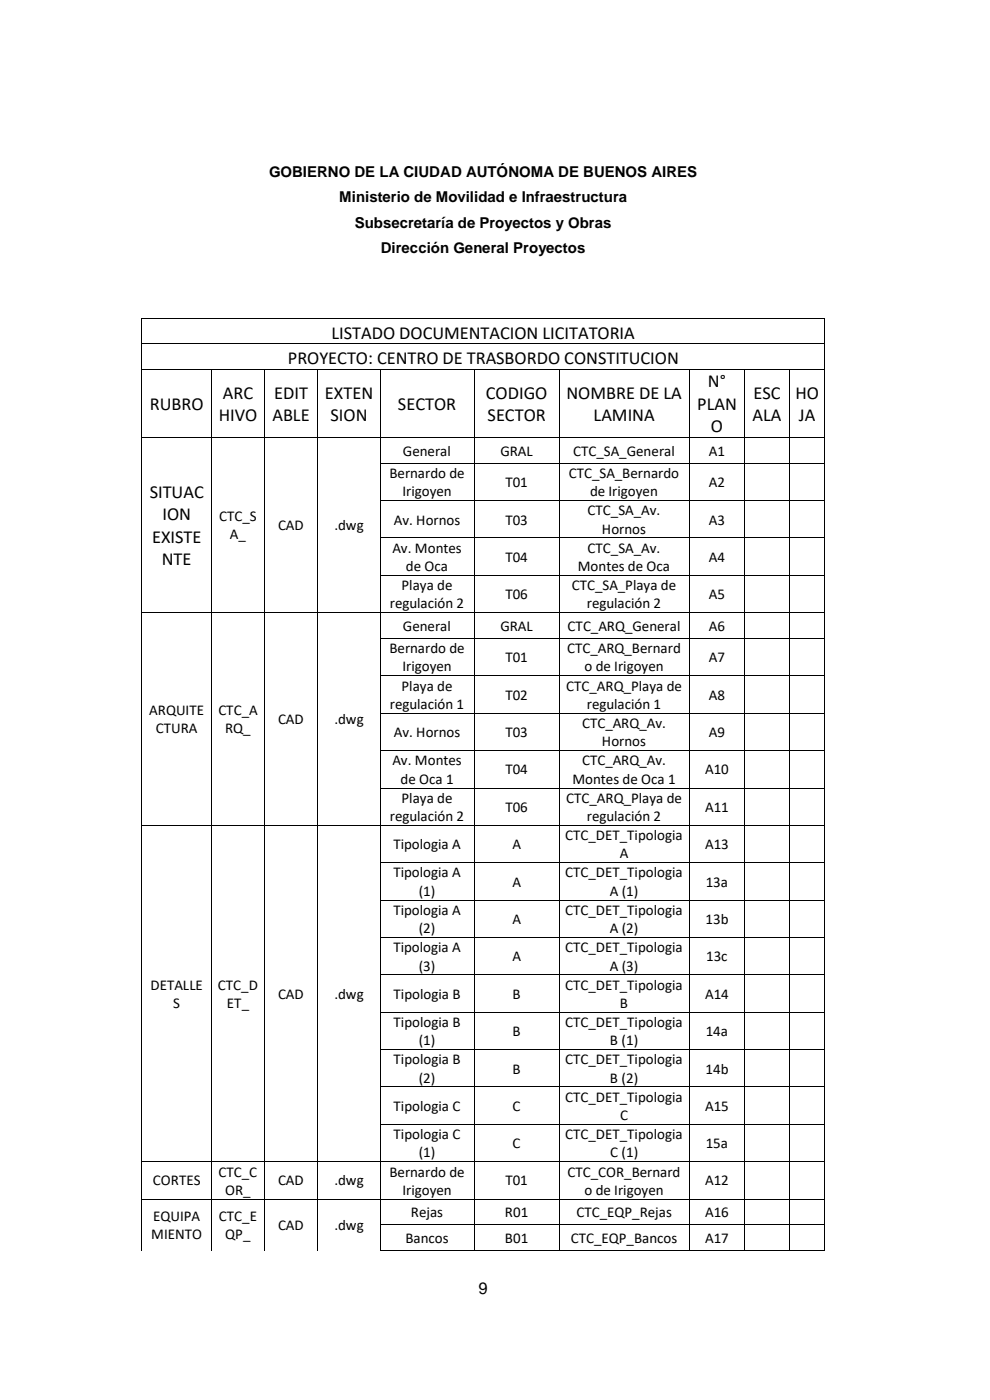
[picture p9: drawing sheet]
<svg xmlns="http://www.w3.org/2000/svg" width="210mm" height="297mm" viewBox="0 0 210 297" stroke-linecap="round" stroke-linejoin="round" font-family="sans-serif">
<defs><g id="words">
<g font-size="3.9">
<text x="70.3" y="71.8">LISTADO DOCUMENTACION LICITATORIA</text>
<text x="61.1" y="77.3">PROYECTO: CENTRO DE TRASBORDO CONSTITUCION</text>
<text x="150.2" y="82.2">N°</text>
<text x="31.8" y="87">RUBRO</text>
<text x="46.4" y="89.3">HIVO</text>
<text x="47.3" y="84.6">ARC</text>
<text x="57.8" y="89.3">ABLE</text>
<text x="58.2" y="84.6">EDIT</text>
<text x="68.9" y="84.6">EXTEN</text>
<text x="70.1" y="89.3">SION</text>
<text x="84.4" y="87">SECTOR</text>
<text x="103.1" y="84.6">CODIGO</text>
<text x="103.4" y="89.3">SECTOR</text>
<text x="120.2" y="84.6">NOMBRE DE LA</text>
<text x="125.9" y="89.3">LAMINA</text>
<text x="147.9" y="87">PLAN</text>
<text x="159.6" y="89.3">ALA</text>
<text x="159.8" y="84.6">ESC</text>
<text x="168.7" y="84.6">HO</text>
<text x="169.5" y="89.3">JA</text>
<text x="150.8" y="91.7">O</text>
<text x="31.8" y="105.6">SITUAC</text>
<text x="34.5" y="110.4">ION</text>
<text x="32.3" y="115.1">EXISTE</text>
<text x="34.3" y="119.9">NTE</text>
</g>
<text font-size="3.5" x="101.5" y="274.6">9</text>
<g font-size="3.2">
<text x="57.1" y="37.5">GOBIERNO DE LA CIUDAD AUTÓNOMA DE BUENOS AIRES</text>
<text x="72" y="42.9">Ministerio de Movilidad e Infraestructura</text>
<text x="75.2" y="48.3">Subsecretaría de Proyectos y Obras</text>
<text x="80.8" y="53.7">Dirección General Proyectos</text>
<text x="82.6" y="101.4">Bernardo de</text>
<text x="85.5" y="96.7">General</text>
<text x="106.1" y="96.7">GRAL</text>
<text x="120.7" y="101.4">CTC_SA_Bernardo</text>
<text x="121.6" y="96.7">CTC_SA_General</text>
<text x="150.4" y="96.7">A1</text>
<text x="85.4" y="105.3">Irigoyen</text>
<text x="107.2" y="103.4">T01</text>
<text x="125.2" y="105.3">de Irigoyen</text>
<text x="150.4" y="103.4">A2</text>
<text x="46.5" y="110.6">CTC_S</text>
<text x="59" y="112.5">CAD</text>
<text x="70.9" y="112.5">.dwg</text>
<text x="83.5" y="111.3">Av. Hornos</text>
<text x="107.2" y="111.3">T03</text>
<text x="124.7" y="109.4">CTC_SA_Av.</text>
<text x="127.7" y="113.2">Hornos</text>
<text x="150.4" y="111.3">A3</text>
<text x="48.8" y="114.4">A_</text>
<text x="83.2" y="117.3">Av. Montes</text>
<text x="107.2" y="119.2">T04</text>
<text x="124.7" y="117.3">CTC_SA_Av.</text>
<text x="150.4" y="119.2">A4</text>
<text x="85.2" y="125.2">Playa de</text>
<text x="86.1" y="121.2">de Oca</text>
<text x="121.3" y="125.2">CTC_SA_Playa de</text>
<text x="122.6" y="121.2">Montes de Oca</text>
<text x="82.7" y="129.1">regulación 2</text>
<text x="107.2" y="127.1">T06</text>
<text x="124.5" y="129.1">regulación 2</text>
<text x="150.4" y="127.1">A5</text>
<text x="85.5" y="133.8">General</text>
<text x="106.1" y="133.8">GRAL</text>
<text x="120.4" y="133.8">CTC_ARQ_General</text>
<text x="150.4" y="133.8">A6</text>
<text x="82.6" y="138.6">Bernardo de</text>
<text x="85.4" y="142.5">Irigoyen</text>
<text x="107.2" y="140.6">T01</text>
<text x="120.3" y="138.6">CTC_ARQ_Bernard</text>
<text x="124" y="142.5">o de Irigoyen</text>
<text x="150.4" y="140.6">A7</text>
<text x="85.2" y="146.5">Playa de</text>
<text x="107.2" y="148.5">T02</text>
<text x="120.1" y="146.5">CTC_ARQ_Playa de</text>
<text x="150.4" y="148.5">A8</text>
<text x="31.7" y="151.7">ARQUITE</text>
<text x="33.1" y="155.6">CTURA</text>
<text x="46.3" y="151.7">CTC_A</text>
<text x="47.8" y="155.6">RQ_</text>
<text x="59" y="153.7">CAD</text>
<text x="70.9" y="153.7">.dwg</text>
<text x="82.7" y="150.4">regulación 1</text>
<text x="123.5" y="154.5">CTC_ARQ_Av.</text>
<text x="124.5" y="150.4">regulación 1</text>
<text x="83.5" y="156.4">Av. Hornos</text>
<text x="107.2" y="156.4">T03</text>
<text x="127.7" y="158.4">Hornos</text>
<text x="150.4" y="156.4">A9</text>
<text x="83.2" y="162.4">Av. Montes</text>
<text x="85" y="166.3">de Oca 1</text>
<text x="107.2" y="164.3">T04</text>
<text x="121.4" y="166.3">Montes de Oca 1</text>
<text x="123.5" y="162.4">CTC_ARQ_Av.</text>
<text x="149.6" y="164.3">A10</text>
<text x="85.2" y="170.3">Playa de</text>
<text x="107.2" y="172.3">T06</text>
<text x="120.1" y="170.3">CTC_ARQ_Playa de</text>
<text x="149.6" y="172.3">A11</text>
<text x="82.7" y="174.2">regulación 2</text>
<text x="119.9" y="178.2">CTC_DET_Tipologia</text>
<text x="124.5" y="174.2">regulación 2</text>
<text x="83.5" y="180.2">Tipologia A</text>
<text x="108.7" y="180.2">A</text>
<text x="131.5" y="182.1">A</text>
<text x="149.6" y="180.2">A13</text>
<text x="83.5" y="186.2">Tipologia A</text>
<text x="88.8" y="190.1">(1)</text>
<text x="108.7" y="188.1">A</text>
<text x="119.9" y="186.2">CTC_DET_Tipologia</text>
<text x="129.4" y="190.1">A (1)</text>
<text x="149.7" y="188.1">13a</text>
<text x="83.5" y="194.1">Tipologia A</text>
<text x="88.8" y="198">(2)</text>
<text x="108.7" y="196">A</text>
<text x="119.9" y="194.1">CTC_DET_Tipologia</text>
<text x="129.4" y="198">A (2)</text>
<text x="149.7" y="196">13b</text>
<text x="83.5" y="202">Tipologia A</text>
<text x="108.7" y="204">A</text>
<text x="119.9" y="202">CTC_DET_Tipologia</text>
<text x="149.8" y="204">13c</text>
<text x="31.9" y="210">DETALLE</text>
<text x="46.2" y="210">CTC_D</text>
<text x="88.8" y="205.9">(3)</text>
<text x="119.9" y="210">CTC_DET_Tipologia</text>
<text x="129.4" y="205.9">A (3)</text>
<text x="36.8" y="213.9">S</text>
<text x="48.1" y="213.9">ET_</text>
<text x="59" y="211.9">CAD</text>
<text x="70.9" y="211.9">.dwg</text>
<text x="83.5" y="211.9">Tipologia B</text>
<text x="108.7" y="211.9">B</text>
<text x="131.5" y="213.9">B</text>
<text x="149.6" y="211.9">A14</text>
<text x="83.5" y="217.9">Tipologia B</text>
<text x="88.8" y="221.8">(1)</text>
<text x="108.7" y="219.8">B</text>
<text x="119.9" y="217.9">CTC_DET_Tipologia</text>
<text x="129.4" y="221.8">B (1)</text>
<text x="149.7" y="219.8">14a</text>
<text x="83.5" y="225.8">Tipologia B</text>
<text x="108.7" y="227.8">B</text>
<text x="119.9" y="225.8">CTC_DET_Tipologia</text>
<text x="149.7" y="227.8">14b</text>
<text x="88.8" y="229.7">(2)</text>
<text x="119.9" y="233.8">CTC_DET_Tipologia</text>
<text x="129.4" y="229.7">B (2)</text>
<text x="83.5" y="235.7">Tipologia C</text>
<text x="108.7" y="235.7">C</text>
<text x="131.6" y="237.7">C</text>
<text x="149.6" y="235.7">A15</text>
<text x="83.5" y="241.7">Tipologia C</text>
<text x="88.8" y="245.6">(1)</text>
<text x="108.7" y="243.6">C</text>
<text x="119.9" y="241.7">CTC_DET_Tipologia</text>
<text x="129.4" y="245.6">C (1)</text>
<text x="149.7" y="243.6">15a</text>
<text x="32.4" y="251.5">CORTES</text>
<text x="46.4" y="249.6">CTC_C</text>
<text x="59" y="251.5">CAD</text>
<text x="70.9" y="251.5">.dwg</text>
<text x="82.6" y="249.6">Bernardo de</text>
<text x="107.2" y="251.5">T01</text>
<text x="120.4" y="249.6">CTC_COR_Bernard</text>
<text x="149.6" y="251.5">A12</text>
<text x="47.8" y="253.5">OR_</text>
<text x="85.4" y="253.5">Irigoyen</text>
<text x="124" y="253.5">o de Irigoyen</text>
<text x="32.1" y="262.9">MIENTO</text>
<text x="32.5" y="259">EQUIPA</text>
<text x="46.4" y="259">CTC_E</text>
<text x="47.8" y="262.9">QP_</text>
<text x="59" y="261">CAD</text>
<text x="70.9" y="261">.dwg</text>
<text x="86" y="263.7">Bancos</text>
<text x="87.2" y="258.3">Rejas</text>
<text x="107.1" y="258.3">R01</text>
<text x="107.1" y="263.7">B01</text>
<text x="121.1" y="263.7">CTC_EQP_Bancos</text>
<text x="122.3" y="258.3">CTC_EQP_Rejas</text>
<text x="149.6" y="258.3">A16</text>
<text x="149.6" y="263.7">A17</text>
</g>
</g></defs>
<g fill="#000">
<path d="M30 67.4h.2v.2h-.2z" fill-rule="evenodd"/>
<path d="M30 67.4h.2v.2h-.2z" fill-rule="evenodd"/>
<path d="M30 72.9h.2v.2h-.2z" fill-rule="evenodd"/>
<path d="M30 78.4h.2v.1h-.2z" fill-rule="evenodd"/>
<path d="M44.8 78.4h.2v.1h-.2z" fill-rule="evenodd"/>
<path d="M56 78.4h.1v.1h-.1z" fill-rule="evenodd"/>
<path d="M67.4 78.4h.1v.1h-.1z" fill-rule="evenodd"/>
<path d="M80.5 78.4h.2v.1h-.2z" fill-rule="evenodd"/>
<path d="M100.5 78.4h.2v.1h-.2z" fill-rule="evenodd"/>
<path d="M118.5 78.4h.2v.1h-.2z" fill-rule="evenodd"/>
<path d="M146.2 78.4h.1v.1h-.1z" fill-rule="evenodd"/>
<path d="M157.9 78.4h.2v.1h-.2z" fill-rule="evenodd"/>
<path d="M167.4 78.4h.2v.1h-.2z" fill-rule="evenodd"/>
<path d="M174.9 67.4h.2v.2h-.2z" fill-rule="evenodd"/>
<path d="M174.9 67.4h.2v.2h-.2z" fill-rule="evenodd"/>
<path d="M174.9 72.9h.2v.2h-.2z" fill-rule="evenodd"/>
<path d="M174.9 78.4h.2v.1h-.2z" fill-rule="evenodd"/>
<path d="M30 92.8h.2v.1h-.2z" fill-rule="evenodd"/>
<path d="M30 98.2h.2v.2h-.2z" fill-rule="evenodd"/>
<path d="M44.8 92.8h.2v.1h-.2z" fill-rule="evenodd"/>
<path d="M44.8 98.2h.2v.2h-.2z" fill-rule="evenodd"/>
<path d="M56 92.8h.1v.1h-.1z" fill-rule="evenodd"/>
<path d="M56 98.2h.1v.2h-.1z" fill-rule="evenodd"/>
<path d="M67.4 92.8h.1v.1h-.1z" fill-rule="evenodd"/>
<path d="M67.4 98.2h.1v.2h-.1z" fill-rule="evenodd"/>
<path d="M80.5 92.8h.2v.1h-.2z" fill-rule="evenodd"/>
<path d="M80.5 98.2h.2v.2h-.2z" fill-rule="evenodd"/>
<path d="M100.5 92.8h.2v.1h-.2z" fill-rule="evenodd"/>
<path d="M100.5 98.2h.2v.2h-.2z" fill-rule="evenodd"/>
<path d="M118.5 92.8h.2v.1h-.2z" fill-rule="evenodd"/>
<path d="M118.5 98.2h.2v.2h-.2z" fill-rule="evenodd"/>
<path d="M146.2 92.8h.1v.1h-.1z" fill-rule="evenodd"/>
<path d="M146.2 98.2h.1v.2h-.1z" fill-rule="evenodd"/>
<path d="M157.9 92.8h.2v.1h-.2z" fill-rule="evenodd"/>
<path d="M157.9 98.2h.2v.2h-.2z" fill-rule="evenodd"/>
<path d="M167.4 92.8h.2v.1h-.2z" fill-rule="evenodd"/>
<path d="M167.4 98.2h.2v.2h-.2z" fill-rule="evenodd"/>
<path d="M174.9 92.8h.2v.1h-.2z" fill-rule="evenodd"/>
<path d="M174.9 98.2h.2v.2h-.2z" fill-rule="evenodd"/>
<path d="M30 106.1h.2v.2h-.2z" fill-rule="evenodd"/>
<path d="M30 114.1h.2v.1h-.2z" fill-rule="evenodd"/>
<path d="M44.8 106.1h.2v.2h-.2z" fill-rule="evenodd"/>
<path d="M44.8 114.1h.2v.1h-.2z" fill-rule="evenodd"/>
<path d="M56 106.1h.1v.2h-.1z" fill-rule="evenodd"/>
<path d="M56 114.1h.1v.1h-.1z" fill-rule="evenodd"/>
<path d="M67.4 106.1h.1v.2h-.1z" fill-rule="evenodd"/>
<path d="M67.4 114.1h.1v.1h-.1z" fill-rule="evenodd"/>
<path d="M80.5 106.1h.2v.2h-.2z" fill-rule="evenodd"/>
<path d="M80.5 114.1h.2v.1h-.2z" fill-rule="evenodd"/>
<path d="M100.5 106.1h.2v.2h-.2z" fill-rule="evenodd"/>
<path d="M100.5 114.1h.2v.1h-.2z" fill-rule="evenodd"/>
<path d="M118.5 106.1h.2v.2h-.2z" fill-rule="evenodd"/>
<path d="M118.5 114.1h.2v.1h-.2z" fill-rule="evenodd"/>
<path d="M146.2 106.1h.1v.2h-.1z" fill-rule="evenodd"/>
<path d="M146.2 114.1h.1v.1h-.1z" fill-rule="evenodd"/>
<path d="M157.9 106.1h.2v.2h-.2z" fill-rule="evenodd"/>
<path d="M157.9 114.1h.2v.1h-.2z" fill-rule="evenodd"/>
<path d="M167.4 106.1h.2v.2h-.2z" fill-rule="evenodd"/>
<path d="M167.4 114.1h.2v.1h-.2z" fill-rule="evenodd"/>
<path d="M174.9 106.1h.2v.2h-.2z" fill-rule="evenodd"/>
<path d="M174.9 114.1h.2v.1h-.2z" fill-rule="evenodd"/>
<path d="M30 122h.2v.2h-.2z" fill-rule="evenodd"/>
<path d="M30 129.9h.2v.2h-.2z" fill-rule="evenodd"/>
<path d="M30 135.4h.2v.2h-.2z" fill-rule="evenodd"/>
<path d="M44.8 122h.2v.2h-.2z" fill-rule="evenodd"/>
<path d="M44.8 129.9h.2v.2h-.2z" fill-rule="evenodd"/>
<path d="M44.8 135.4h.2v.2h-.2z" fill-rule="evenodd"/>
<path d="M56 122h.1v.2h-.1z" fill-rule="evenodd"/>
<path d="M56 129.9h.1v.2h-.1z" fill-rule="evenodd"/>
<path d="M56 135.4h.1v.2h-.1z" fill-rule="evenodd"/>
<path d="M67.4 122h.1v.2h-.1z" fill-rule="evenodd"/>
<path d="M67.4 129.9h.1v.2h-.1z" fill-rule="evenodd"/>
<path d="M67.4 135.4h.1v.2h-.1z" fill-rule="evenodd"/>
<path d="M80.5 122h.2v.2h-.2z" fill-rule="evenodd"/>
<path d="M80.5 129.9h.2v.2h-.2z" fill-rule="evenodd"/>
<path d="M80.5 135.4h.2v.2h-.2z" fill-rule="evenodd"/>
<path d="M100.5 122h.2v.2h-.2z" fill-rule="evenodd"/>
<path d="M100.5 129.9h.2v.2h-.2z" fill-rule="evenodd"/>
<path d="M100.5 135.4h.2v.2h-.2z" fill-rule="evenodd"/>
<path d="M118.5 122h.2v.2h-.2z" fill-rule="evenodd"/>
<path d="M118.5 129.9h.2v.2h-.2z" fill-rule="evenodd"/>
<path d="M118.5 135.4h.2v.2h-.2z" fill-rule="evenodd"/>
<path d="M146.2 122h.1v.2h-.1z" fill-rule="evenodd"/>
<path d="M146.2 129.9h.1v.2h-.1z" fill-rule="evenodd"/>
<path d="M146.2 135.4h.1v.2h-.1z" fill-rule="evenodd"/>
<path d="M157.9 122h.2v.2h-.2z" fill-rule="evenodd"/>
<path d="M157.9 129.9h.2v.2h-.2z" fill-rule="evenodd"/>
<path d="M157.9 135.4h.2v.2h-.2z" fill-rule="evenodd"/>
<path d="M167.4 122h.2v.2h-.2z" fill-rule="evenodd"/>
<path d="M167.4 129.9h.2v.2h-.2z" fill-rule="evenodd"/>
<path d="M167.4 135.4h.2v.2h-.2z" fill-rule="evenodd"/>
<path d="M174.9 122h.2v.2h-.2z" fill-rule="evenodd"/>
<path d="M174.9 129.9h.2v.2h-.2z" fill-rule="evenodd"/>
<path d="M174.9 135.4h.2v.2h-.2z" fill-rule="evenodd"/>
<path d="M30 143.3h.2v.2h-.2z" fill-rule="evenodd"/>
<path d="M30 151.3h.2v.2h-.2z" fill-rule="evenodd"/>
<path d="M30 159.2h.2v.2h-.2z" fill-rule="evenodd"/>
<path d="M44.8 143.3h.2v.2h-.2z" fill-rule="evenodd"/>
<path d="M44.8 151.3h.2v.2h-.2z" fill-rule="evenodd"/>
<path d="M44.8 159.2h.2v.2h-.2z" fill-rule="evenodd"/>
<path d="M56 143.3h.1v.2h-.1z" fill-rule="evenodd"/>
<path d="M56 151.3h.1v.2h-.1z" fill-rule="evenodd"/>
<path d="M56 159.2h.1v.2h-.1z" fill-rule="evenodd"/>
<path d="M67.4 143.3h.1v.2h-.1z" fill-rule="evenodd"/>
<path d="M67.4 151.3h.1v.2h-.1z" fill-rule="evenodd"/>
<path d="M67.4 159.2h.1v.2h-.1z" fill-rule="evenodd"/>
<path d="M80.5 143.3h.2v.2h-.2z" fill-rule="evenodd"/>
<path d="M80.5 151.3h.2v.2h-.2z" fill-rule="evenodd"/>
<path d="M80.5 159.2h.2v.2h-.2z" fill-rule="evenodd"/>
<path d="M100.5 143.3h.2v.2h-.2z" fill-rule="evenodd"/>
<path d="M100.5 151.3h.2v.2h-.2z" fill-rule="evenodd"/>
<path d="M100.5 159.2h.2v.2h-.2z" fill-rule="evenodd"/>
<path d="M118.5 143.3h.2v.2h-.2z" fill-rule="evenodd"/>
<path d="M118.5 151.3h.2v.2h-.2z" fill-rule="evenodd"/>
<path d="M118.5 159.2h.2v.2h-.2z" fill-rule="evenodd"/>
<path d="M146.2 143.3h.1v.2h-.1z" fill-rule="evenodd"/>
<path d="M146.2 151.3h.1v.2h-.1z" fill-rule="evenodd"/>
<path d="M146.2 159.2h.1v.2h-.1z" fill-rule="evenodd"/>
<path d="M157.9 143.3h.2v.2h-.2z" fill-rule="evenodd"/>
<path d="M157.9 151.3h.2v.2h-.2z" fill-rule="evenodd"/>
<path d="M157.9 159.2h.2v.2h-.2z" fill-rule="evenodd"/>
<path d="M167.4 143.3h.2v.2h-.2z" fill-rule="evenodd"/>
<path d="M167.4 151.3h.2v.2h-.2z" fill-rule="evenodd"/>
<path d="M167.4 159.2h.2v.2h-.2z" fill-rule="evenodd"/>
<path d="M174.9 143.3h.2v.2h-.2z" fill-rule="evenodd"/>
<path d="M174.9 151.3h.2v.2h-.2z" fill-rule="evenodd"/>
<path d="M174.9 159.2h.2v.2h-.2z" fill-rule="evenodd"/>
<path d="M30 167.1h.2v.2h-.2z" fill-rule="evenodd"/>
<path d="M30 175h.2v.2h-.2z" fill-rule="evenodd"/>
<path d="M44.8 167.1h.2v.2h-.2z" fill-rule="evenodd"/>
<path d="M44.8 175h.2v.2h-.2z" fill-rule="evenodd"/>
<path d="M56 167.1h.1v.2h-.1z" fill-rule="evenodd"/>
<path d="M56 175h.1v.2h-.1z" fill-rule="evenodd"/>
<path d="M67.4 167.1h.1v.2h-.1z" fill-rule="evenodd"/>
<path d="M67.4 175h.1v.2h-.1z" fill-rule="evenodd"/>
<path d="M80.5 167.1h.2v.2h-.2z" fill-rule="evenodd"/>
<path d="M80.5 175h.2v.2h-.2z" fill-rule="evenodd"/>
<path d="M100.5 167.1h.2v.2h-.2z" fill-rule="evenodd"/>
<path d="M100.5 175h.2v.2h-.2z" fill-rule="evenodd"/>
<path d="M118.5 167.1h.2v.2h-.2z" fill-rule="evenodd"/>
<path d="M118.5 175h.2v.2h-.2z" fill-rule="evenodd"/>
<path d="M146.2 167.1h.1v.2h-.1z" fill-rule="evenodd"/>
<path d="M146.2 175h.1v.2h-.1z" fill-rule="evenodd"/>
<path d="M157.9 167.1h.2v.2h-.2z" fill-rule="evenodd"/>
<path d="M157.9 175h.2v.2h-.2z" fill-rule="evenodd"/>
<path d="M167.4 167.1h.2v.2h-.2z" fill-rule="evenodd"/>
<path d="M167.4 175h.2v.2h-.2z" fill-rule="evenodd"/>
<path d="M174.9 167.1h.2v.2h-.2z" fill-rule="evenodd"/>
<path d="M174.9 175h.2v.2h-.2z" fill-rule="evenodd"/>
<path d="M30 183h.2v.2h-.2z" fill-rule="evenodd"/>
<path d="M30 190.9h.2v.2h-.2z" fill-rule="evenodd"/>
<path d="M30 198.8h.2v.2h-.2z" fill-rule="evenodd"/>
<path d="M44.8 183h.2v.2h-.2z" fill-rule="evenodd"/>
<path d="M44.8 190.9h.2v.2h-.2z" fill-rule="evenodd"/>
<path d="M44.8 198.8h.2v.2h-.2z" fill-rule="evenodd"/>
<path d="M56 183h.1v.2h-.1z" fill-rule="evenodd"/>
<path d="M56 190.9h.1v.2h-.1z" fill-rule="evenodd"/>
<path d="M56 198.8h.1v.2h-.1z" fill-rule="evenodd"/>
<path d="M67.4 183h.1v.2h-.1z" fill-rule="evenodd"/>
<path d="M67.4 190.9h.1v.2h-.1z" fill-rule="evenodd"/>
<path d="M67.4 198.8h.1v.2h-.1z" fill-rule="evenodd"/>
<path d="M80.5 183h.2v.2h-.2z" fill-rule="evenodd"/>
<path d="M80.5 190.9h.2v.2h-.2z" fill-rule="evenodd"/>
<path d="M80.5 198.8h.2v.2h-.2z" fill-rule="evenodd"/>
<path d="M100.5 183h.2v.2h-.2z" fill-rule="evenodd"/>
<path d="M100.5 190.9h.2v.2h-.2z" fill-rule="evenodd"/>
<path d="M100.5 198.8h.2v.2h-.2z" fill-rule="evenodd"/>
<path d="M118.5 183h.2v.2h-.2z" fill-rule="evenodd"/>
<path d="M118.5 190.9h.2v.2h-.2z" fill-rule="evenodd"/>
<path d="M118.5 198.8h.2v.2h-.2z" fill-rule="evenodd"/>
<path d="M146.2 183h.1v.2h-.1z" fill-rule="evenodd"/>
<path d="M146.2 190.9h.1v.2h-.1z" fill-rule="evenodd"/>
<path d="M146.2 198.8h.1v.2h-.1z" fill-rule="evenodd"/>
<path d="M157.9 183h.2v.2h-.2z" fill-rule="evenodd"/>
<path d="M157.9 190.9h.2v.2h-.2z" fill-rule="evenodd"/>
<path d="M157.9 198.8h.2v.2h-.2z" fill-rule="evenodd"/>
<path d="M167.4 183h.2v.2h-.2z" fill-rule="evenodd"/>
<path d="M167.4 190.9h.2v.2h-.2z" fill-rule="evenodd"/>
<path d="M167.4 198.8h.2v.2h-.2z" fill-rule="evenodd"/>
<path d="M174.9 183h.2v.2h-.2z" fill-rule="evenodd"/>
<path d="M174.9 190.9h.2v.2h-.2z" fill-rule="evenodd"/>
<path d="M174.9 198.8h.2v.2h-.2z" fill-rule="evenodd"/>
<path d="M30 206.8h.2v.2h-.2z" fill-rule="evenodd"/>
<path d="M30 214.7h.2v.2h-.2z" fill-rule="evenodd"/>
<path d="M44.8 206.8h.2v.2h-.2z" fill-rule="evenodd"/>
<path d="M44.8 214.7h.2v.2h-.2z" fill-rule="evenodd"/>
<path d="M56 206.8h.1v.2h-.1z" fill-rule="evenodd"/>
<path d="M56 214.7h.1v.2h-.1z" fill-rule="evenodd"/>
<path d="M67.4 206.8h.1v.2h-.1z" fill-rule="evenodd"/>
<path d="M67.4 214.7h.1v.2h-.1z" fill-rule="evenodd"/>
<path d="M80.5 206.8h.2v.2h-.2z" fill-rule="evenodd"/>
<path d="M80.5 214.7h.2v.2h-.2z" fill-rule="evenodd"/>
<path d="M100.5 206.8h.2v.2h-.2z" fill-rule="evenodd"/>
<path d="M100.5 214.7h.2v.2h-.2z" fill-rule="evenodd"/>
<path d="M118.5 206.8h.2v.2h-.2z" fill-rule="evenodd"/>
<path d="M118.5 214.7h.2v.2h-.2z" fill-rule="evenodd"/>
<path d="M146.2 206.8h.1v.2h-.1z" fill-rule="evenodd"/>
<path d="M146.2 214.7h.1v.2h-.1z" fill-rule="evenodd"/>
<path d="M157.9 206.8h.2v.2h-.2z" fill-rule="evenodd"/>
<path d="M157.9 214.7h.2v.2h-.2z" fill-rule="evenodd"/>
<path d="M167.4 206.8h.2v.2h-.2z" fill-rule="evenodd"/>
<path d="M167.4 214.7h.2v.2h-.2z" fill-rule="evenodd"/>
<path d="M174.9 206.8h.2v.2h-.2z" fill-rule="evenodd"/>
<path d="M174.9 214.7h.2v.2h-.2z" fill-rule="evenodd"/>
<path d="M30 222.6h.2v.2h-.2z" fill-rule="evenodd"/>
<path d="M30 230.5h.2v.2h-.2z" fill-rule="evenodd"/>
<path d="M30 238.5h.2v.2h-.2z" fill-rule="evenodd"/>
<path d="M44.8 222.6h.2v.2h-.2z" fill-rule="evenodd"/>
<path d="M44.8 230.5h.2v.2h-.2z" fill-rule="evenodd"/>
<path d="M44.8 238.5h.2v.2h-.2z" fill-rule="evenodd"/>
<path d="M56 222.6h.1v.2h-.1z" fill-rule="evenodd"/>
<path d="M56 230.5h.1v.2h-.1z" fill-rule="evenodd"/>
<path d="M56 238.5h.1v.2h-.1z" fill-rule="evenodd"/>
<path d="M67.4 222.6h.1v.2h-.1z" fill-rule="evenodd"/>
<path d="M67.4 230.5h.1v.2h-.1z" fill-rule="evenodd"/>
<path d="M67.4 238.5h.1v.2h-.1z" fill-rule="evenodd"/>
<path d="M80.5 222.6h.2v.2h-.2z" fill-rule="evenodd"/>
<path d="M80.5 230.5h.2v.2h-.2z" fill-rule="evenodd"/>
<path d="M80.5 238.5h.2v.2h-.2z" fill-rule="evenodd"/>
<path d="M100.5 222.6h.2v.2h-.2z" fill-rule="evenodd"/>
<path d="M100.5 230.5h.2v.2h-.2z" fill-rule="evenodd"/>
<path d="M100.5 238.5h.2v.2h-.2z" fill-rule="evenodd"/>
<path d="M118.5 222.6h.2v.2h-.2z" fill-rule="evenodd"/>
<path d="M118.5 230.5h.2v.2h-.2z" fill-rule="evenodd"/>
<path d="M118.5 238.5h.2v.2h-.2z" fill-rule="evenodd"/>
<path d="M146.2 222.6h.1v.2h-.1z" fill-rule="evenodd"/>
<path d="M146.2 230.5h.1v.2h-.1z" fill-rule="evenodd"/>
<path d="M146.2 238.5h.1v.2h-.1z" fill-rule="evenodd"/>
<path d="M157.9 222.6h.2v.2h-.2z" fill-rule="evenodd"/>
<path d="M157.9 230.5h.2v.2h-.2z" fill-rule="evenodd"/>
<path d="M157.9 238.5h.2v.2h-.2z" fill-rule="evenodd"/>
<path d="M167.4 222.6h.2v.2h-.2z" fill-rule="evenodd"/>
<path d="M167.4 230.5h.2v.2h-.2z" fill-rule="evenodd"/>
<path d="M167.4 238.5h.2v.2h-.2z" fill-rule="evenodd"/>
<path d="M174.9 222.6h.2v.2h-.2z" fill-rule="evenodd"/>
<path d="M174.9 230.5h.2v.2h-.2z" fill-rule="evenodd"/>
<path d="M174.9 238.5h.2v.2h-.2z" fill-rule="evenodd"/>
<path d="M30 246.4h.2v.2h-.2z" fill-rule="evenodd"/>
<path d="M30 254.3h.2v.2h-.2z" fill-rule="evenodd"/>
<path d="M30 259.8h.2v.2h-.2z" fill-rule="evenodd"/>
<path d="M44.8 246.4h.2v.2h-.2z" fill-rule="evenodd"/>
<path d="M44.8 254.3h.2v.2h-.2z" fill-rule="evenodd"/>
<path d="M44.8 259.8h.2v.2h-.2z" fill-rule="evenodd"/>
<path d="M56 246.4h.1v.2h-.1z" fill-rule="evenodd"/>
<path d="M56 254.3h.1v.2h-.1z" fill-rule="evenodd"/>
<path d="M56 259.8h.1v.2h-.1z" fill-rule="evenodd"/>
<path d="M67.4 246.4h.1v.2h-.1z" fill-rule="evenodd"/>
<path d="M67.4 254.3h.1v.2h-.1z" fill-rule="evenodd"/>
<path d="M67.4 259.8h.1v.2h-.1z" fill-rule="evenodd"/>
<path d="M80.5 246.4h.2v.2h-.2z" fill-rule="evenodd"/>
<path d="M80.5 254.3h.2v.2h-.2z" fill-rule="evenodd"/>
<path d="M80.5 259.8h.2v.2h-.2z" fill-rule="evenodd"/>
<path d="M100.5 246.4h.2v.2h-.2z" fill-rule="evenodd"/>
<path d="M100.5 254.3h.2v.2h-.2z" fill-rule="evenodd"/>
<path d="M100.5 259.8h.2v.2h-.2z" fill-rule="evenodd"/>
<path d="M118.5 246.4h.2v.2h-.2z" fill-rule="evenodd"/>
<path d="M118.5 254.3h.2v.2h-.2z" fill-rule="evenodd"/>
<path d="M118.5 259.8h.2v.2h-.2z" fill-rule="evenodd"/>
<path d="M146.2 246.4h.1v.2h-.1z" fill-rule="evenodd"/>
<path d="M146.2 254.3h.1v.2h-.1z" fill-rule="evenodd"/>
<path d="M146.2 259.8h.1v.2h-.1z" fill-rule="evenodd"/>
<path d="M157.9 246.4h.2v.2h-.2z" fill-rule="evenodd"/>
<path d="M157.9 254.3h.2v.2h-.2z" fill-rule="evenodd"/>
<path d="M157.9 259.8h.2v.2h-.2z" fill-rule="evenodd"/>
<path d="M167.4 246.4h.2v.2h-.2z" fill-rule="evenodd"/>
<path d="M167.4 254.3h.2v.2h-.2z" fill-rule="evenodd"/>
<path d="M167.4 259.8h.2v.2h-.2z" fill-rule="evenodd"/>
<path d="M174.9 246.4h.2v.2h-.2z" fill-rule="evenodd"/>
<path d="M174.9 254.3h.2v.2h-.2z" fill-rule="evenodd"/>
<path d="M174.9 259.8h.2v.2h-.2z" fill-rule="evenodd"/>
<path d="M80.5 265.3h.2v.2h-.2z" fill-rule="evenodd"/>
<path d="M80.5 265.3h.2v.2h-.2z" fill-rule="evenodd"/>
<path d="M100.5 265.3h.2v.2h-.2z" fill-rule="evenodd"/>
<path d="M118.5 265.3h.2v.2h-.2z" fill-rule="evenodd"/>
<path d="M146.2 265.3h.1v.2h-.1z" fill-rule="evenodd"/>
<path d="M157.9 265.3h.2v.2h-.2z" fill-rule="evenodd"/>
<path d="M167.4 265.3h.2v.2h-.2z" fill-rule="evenodd"/>
<path d="M174.9 265.3h.2v.2h-.2z" fill-rule="evenodd"/>
<path d="M174.9 265.3h.2v.2h-.2z" fill-rule="evenodd"/>
</g>
<g fill="none" stroke="#000" stroke-width=".21">
<path d="M30.1 67.6v5.3M30.1 73.1v5.3M30.1 78.5v14.3M30.2 67.5h144.7M30.2 73h144.7M30.2 78.5h14.6M44.9 78.5v14.3M45 78.5h11M56.1 78.5v14.3M56.1 78.5h11.3M67.5 78.5v14.3M67.5 78.5h13"/>
<path d="M80.6 78.5v14.3M80.7 78.5h19.8M100.6 78.5v14.3M100.7 78.5h17.8M118.6 78.5v14.3M118.7 78.5h27.5M146.2 78.5v14.3M146.3 78.5h11.6M158 78.5v14.3M158.1 78.5h9.3M167.5 78.5v14.3M167.6 78.5h7.3"/>
<path d="M175 67.6v5.3M175 73.1v5.3M175 78.5v14.3M30.1 92.9v5.3M30.1 98.4v7.7M30.2 92.9h14.6M44.9 92.9v5.3M44.9 98.4v7.7M45 92.9h11M56.1 92.9v5.3M56.1 98.4v7.7M56.1 92.9h11.3"/>
<path d="M67.5 92.9v5.3M67.5 98.4v7.7M67.5 92.9h13M80.6 92.9v5.3M80.6 98.4v7.7M80.7 92.9h19.8M80.7 98.3h19.8M100.6 92.9v5.3M100.6 98.4v7.7M100.7 92.9h17.8M100.7 98.3h17.8M118.6 92.9v5.3"/>
<path d="M118.6 98.4v7.7M118.7 92.9h27.5M118.7 98.3h27.5M146.2 92.9v5.3M146.2 98.4v7.7M146.3 92.9h11.6M146.3 98.3h11.6M158 92.9v5.3M158 98.4v7.7M158.1 92.9h9.3M158.1 98.3h9.3M167.5 92.9v5.3"/>
<path d="M167.5 98.4v7.7M167.6 92.9h7.3M167.6 98.3h7.3M175 92.9v5.3M175 98.4v7.7M30.1 106.3v7.8M30.1 114.2v7.8M44.9 106.3v7.8M44.9 114.2v7.8M56.1 106.3v7.8M56.1 114.2v7.8M67.5 106.3v7.8"/>
<path d="M67.5 114.2v7.8M80.6 106.3v7.8M80.6 114.2v7.8M80.7 106.2h19.8M80.7 114.1h19.8M100.6 106.3v7.8M100.6 114.2v7.8M100.7 106.2h17.8M100.7 114.1h17.8M118.6 106.3v7.8M118.6 114.2v7.8M118.7 106.2h27.5"/>
<path d="M118.7 114.1h27.5M146.2 106.3v7.8M146.2 114.2v7.8M146.3 106.2h11.6M146.3 114.1h11.6M158 106.3v7.8M158 114.2v7.8M158.1 106.2h9.3M158.1 114.1h9.3M167.5 106.3v7.8M167.5 114.2v7.8M167.6 106.2h7.3"/>
<path d="M167.6 114.1h7.3M175 106.3v7.8M175 114.2v7.8M30.1 122.2v7.7M30.1 130.1v5.3M30.1 135.6v7.7M30.2 130h14.6M44.9 122.2v7.7M44.9 130.1v5.3M44.9 135.6v7.7M45 130h11M56.1 122.2v7.7"/>
<path d="M56.1 130.1v5.3M56.1 135.6v7.7M56.1 130h11.3M67.5 122.2v7.7M67.5 130.1v5.3M67.5 135.6v7.7M67.5 130h13M80.6 122.2v7.7M80.6 130.1v5.3M80.6 135.6v7.7M80.7 122.1h19.8M80.7 130h19.8"/>
<path d="M80.7 135.5h19.8M100.6 122.2v7.7M100.6 130.1v5.3M100.6 135.6v7.7M100.7 122.1h17.8M100.7 130h17.8M100.7 135.5h17.8M118.6 122.2v7.7M118.6 130.1v5.3M118.6 135.6v7.7M118.7 122.1h27.5M118.7 130h27.5"/>
<path d="M118.7 135.5h27.5M146.2 122.2v7.7M146.2 130.1v5.3M146.2 135.6v7.7M146.3 122.1h11.6M146.3 130h11.6M146.3 135.5h11.6M158 122.2v7.7M158 130.1v5.3M158 135.6v7.7M158.1 122.1h9.3M158.1 130h9.3"/>
<path d="M158.1 135.5h9.3M167.5 122.2v7.7M167.5 130.1v5.3M167.5 135.6v7.7M167.6 122.1h7.3M167.6 130h7.3M167.6 135.5h7.3M175 122.2v7.7M175 130.1v5.3M175 135.6v7.7M30.1 143.5v7.8M30.1 151.5v7.7"/>
<path d="M30.1 159.4v7.7M44.9 143.5v7.8M44.9 151.5v7.7M44.9 159.4v7.7M56.1 143.5v7.8M56.1 151.5v7.7M56.1 159.4v7.7M67.5 143.5v7.8M67.5 151.5v7.7M67.5 159.4v7.7M80.6 143.5v7.8M80.6 151.5v7.7"/>
<path d="M80.6 159.4v7.7M80.7 143.4h19.8M80.7 151.4h19.8M80.7 159.3h19.8M100.6 143.5v7.8M100.6 151.5v7.7M100.6 159.4v7.7M100.7 143.4h17.8M100.7 151.4h17.8M100.7 159.3h17.8M118.6 143.5v7.8M118.6 151.5v7.7"/>
<path d="M118.6 159.4v7.7M118.7 143.4h27.5M118.7 151.4h27.5M118.7 159.3h27.5M146.2 143.5v7.8M146.2 151.5v7.7M146.2 159.4v7.7M146.3 143.4h11.6M146.3 151.4h11.6M146.3 159.3h11.6M158 143.5v7.8M158 151.5v7.7"/>
<path d="M158 159.4v7.7M158.1 143.4h9.3M158.1 151.4h9.3M158.1 159.3h9.3M167.5 143.5v7.8M167.5 151.5v7.7M167.5 159.4v7.7M167.6 143.4h7.3M167.6 151.4h7.3M167.6 159.3h7.3M175 143.5v7.8M175 151.5v7.7"/>
<path d="M175 159.4v7.7M30.1 167.3v7.7M30.1 175.2v7.8M30.2 175.1h14.6M44.9 167.3v7.7M44.9 175.2v7.8M45 175.1h11M56.1 167.3v7.7M56.1 175.2v7.8M56.1 175.1h11.3M67.5 167.3v7.7M67.5 175.2v7.8"/>
<path d="M67.5 175.1h13M80.6 167.3v7.7M80.6 175.2v7.8M80.7 167.2h19.8M80.7 175.1h19.8M100.6 167.3v7.7M100.6 175.2v7.8M100.7 167.2h17.8M100.7 175.1h17.8M118.6 167.3v7.7M118.6 175.2v7.8M118.7 167.2h27.5"/>
<path d="M118.7 175.1h27.5M146.2 167.3v7.7M146.2 175.2v7.8M146.3 167.2h11.6M146.3 175.1h11.6M158 167.3v7.7M158 175.2v7.8M158.1 167.2h9.3M158.1 175.1h9.3M167.5 167.3v7.7M167.5 175.2v7.8M167.6 167.2h7.3"/>
<path d="M167.6 175.1h7.3M175 167.3v7.7M175 175.2v7.8M30.1 183.2v7.7M30.1 191.1v7.7M30.1 199v7.8M44.9 183.2v7.7M44.9 191.1v7.7M44.9 199v7.8M56.1 183.2v7.7M56.1 191.1v7.7M56.1 199v7.8"/>
<path d="M67.5 183.2v7.7M67.5 191.1v7.7M67.5 199v7.8M80.6 183.2v7.7M80.6 191.1v7.7M80.6 199v7.8M80.7 183.1h19.8M80.7 191h19.8M80.7 198.9h19.8M100.6 183.2v7.7M100.6 191.1v7.7M100.6 199v7.8"/>
<path d="M100.7 183.1h17.8M100.7 191h17.8M100.7 198.9h17.8M118.6 183.2v7.7M118.6 191.1v7.7M118.6 199v7.8M118.7 183.1h27.5M118.7 191h27.5M118.7 198.9h27.5M146.2 183.2v7.7M146.2 191.1v7.7M146.2 199v7.8"/>
<path d="M146.3 183.1h11.6M146.3 191h11.6M146.3 198.9h11.6M158 183.2v7.7M158 191.1v7.7M158 199v7.8M158.1 183.1h9.3M158.1 191h9.3M158.1 198.9h9.3M167.5 183.2v7.7M167.5 191.1v7.7M167.5 199v7.8"/>
<path d="M167.6 183.1h7.3M167.6 191h7.3M167.6 198.9h7.3M175 183.2v7.7M175 191.1v7.7M175 199v7.8M30.1 207v7.7M30.1 214.9v7.7M44.9 207v7.7M44.9 214.9v7.7M56.1 207v7.7M56.1 214.9v7.7"/>
<path d="M67.5 207v7.7M67.5 214.9v7.7M80.6 207v7.7M80.6 214.9v7.7M80.7 206.9h19.8M80.7 214.8h19.8M100.6 207v7.7M100.6 214.9v7.7M100.7 206.9h17.8M100.7 214.8h17.8M118.6 207v7.7M118.6 214.9v7.7"/>
<path d="M118.7 206.9h27.5M118.7 214.8h27.5M146.2 207v7.7M146.2 214.9v7.7M146.3 206.9h11.6M146.3 214.8h11.6M158 207v7.7M158 214.9v7.7M158.1 206.9h9.3M158.1 214.8h9.3M167.5 207v7.7M167.5 214.9v7.7"/>
<path d="M167.6 206.9h7.3M167.6 214.8h7.3M175 207v7.7M175 214.9v7.7M30.1 222.8v7.7M30.1 230.7v7.8M30.1 238.7v7.7M44.9 222.8v7.7M44.9 230.7v7.8M44.9 238.7v7.7M56.1 222.8v7.7M56.1 230.7v7.8"/>
<path d="M56.1 238.7v7.7M67.5 222.8v7.7M67.5 230.7v7.8M67.5 238.7v7.7M80.6 222.8v7.7M80.6 230.7v7.8M80.6 238.7v7.7M80.7 222.7h19.8M80.7 230.6h19.8M80.7 238.6h19.8M100.6 222.8v7.7M100.6 230.7v7.8"/>
<path d="M100.6 238.7v7.7M100.7 222.7h17.8M100.7 230.6h17.8M100.7 238.6h17.8M118.6 222.8v7.7M118.6 230.7v7.8M118.6 238.7v7.7M118.7 222.7h27.5M118.7 230.6h27.5M118.7 238.6h27.5M146.2 222.8v7.7M146.2 230.7v7.8"/>
<path d="M146.2 238.7v7.7M146.3 222.7h11.6M146.3 230.6h11.6M146.3 238.6h11.6M158 222.8v7.7M158 230.7v7.8M158 238.7v7.7M158.1 222.7h9.3M158.1 230.6h9.3M158.1 238.6h9.3M167.5 222.8v7.7M167.5 230.7v7.8"/>
<path d="M167.5 238.7v7.7M167.6 222.7h7.3M167.6 230.6h7.3M167.6 238.6h7.3M175 222.8v7.7M175 230.7v7.8M175 238.7v7.7M30.1 246.6v7.7M30.1 254.5v5.3M30.1 260v5.3M30.2 246.5h14.6M30.2 254.4h14.6"/>
<path d="M44.9 246.6v7.7M44.9 254.5v5.3M44.9 260v5.3M45 246.5h11M45 254.4h11M56.1 246.6v7.7M56.1 254.5v5.3M56.1 260v5.3M56.1 246.5h11.3M56.1 254.4h11.3M67.5 246.6v7.7M67.5 254.5v5.3"/>
<path d="M67.5 260v5.3M67.5 246.5h13M67.5 254.4h13M80.6 246.6v7.7M80.6 254.5v5.3M80.6 260v5.3M80.7 246.5h19.8M80.7 254.4h19.8M80.7 259.9h19.8M100.6 246.6v7.7M100.6 254.5v5.3M100.6 260v5.3"/>
<path d="M100.7 246.5h17.8M100.7 254.4h17.8M100.7 259.9h17.8M118.6 246.6v7.7M118.6 254.5v5.3M118.6 260v5.3M118.7 246.5h27.5M118.7 254.4h27.5M118.7 259.9h27.5M146.2 246.6v7.7M146.2 254.5v5.3M146.2 260v5.3"/>
<path d="M146.3 246.5h11.6M146.3 254.4h11.6M146.3 259.9h11.6M158 246.6v7.7M158 254.5v5.3M158 260v5.3M158.1 246.5h9.3M158.1 254.4h9.3M158.1 259.9h9.3M167.5 246.6v7.7M167.5 254.5v5.3M167.5 260v5.3"/>
<path d="M167.6 246.5h7.3M167.6 254.4h7.3M167.6 259.9h7.3M175 246.6v7.7M175 254.5v5.3M175 260v5.3M80.7 265.4h19.8M100.7 265.4h17.8M118.7 265.4h27.5M146.3 265.4h11.6M158.1 265.4h9.3M167.6 265.4h7.3"/>
</g>
<use href="#words"/>
</svg>
